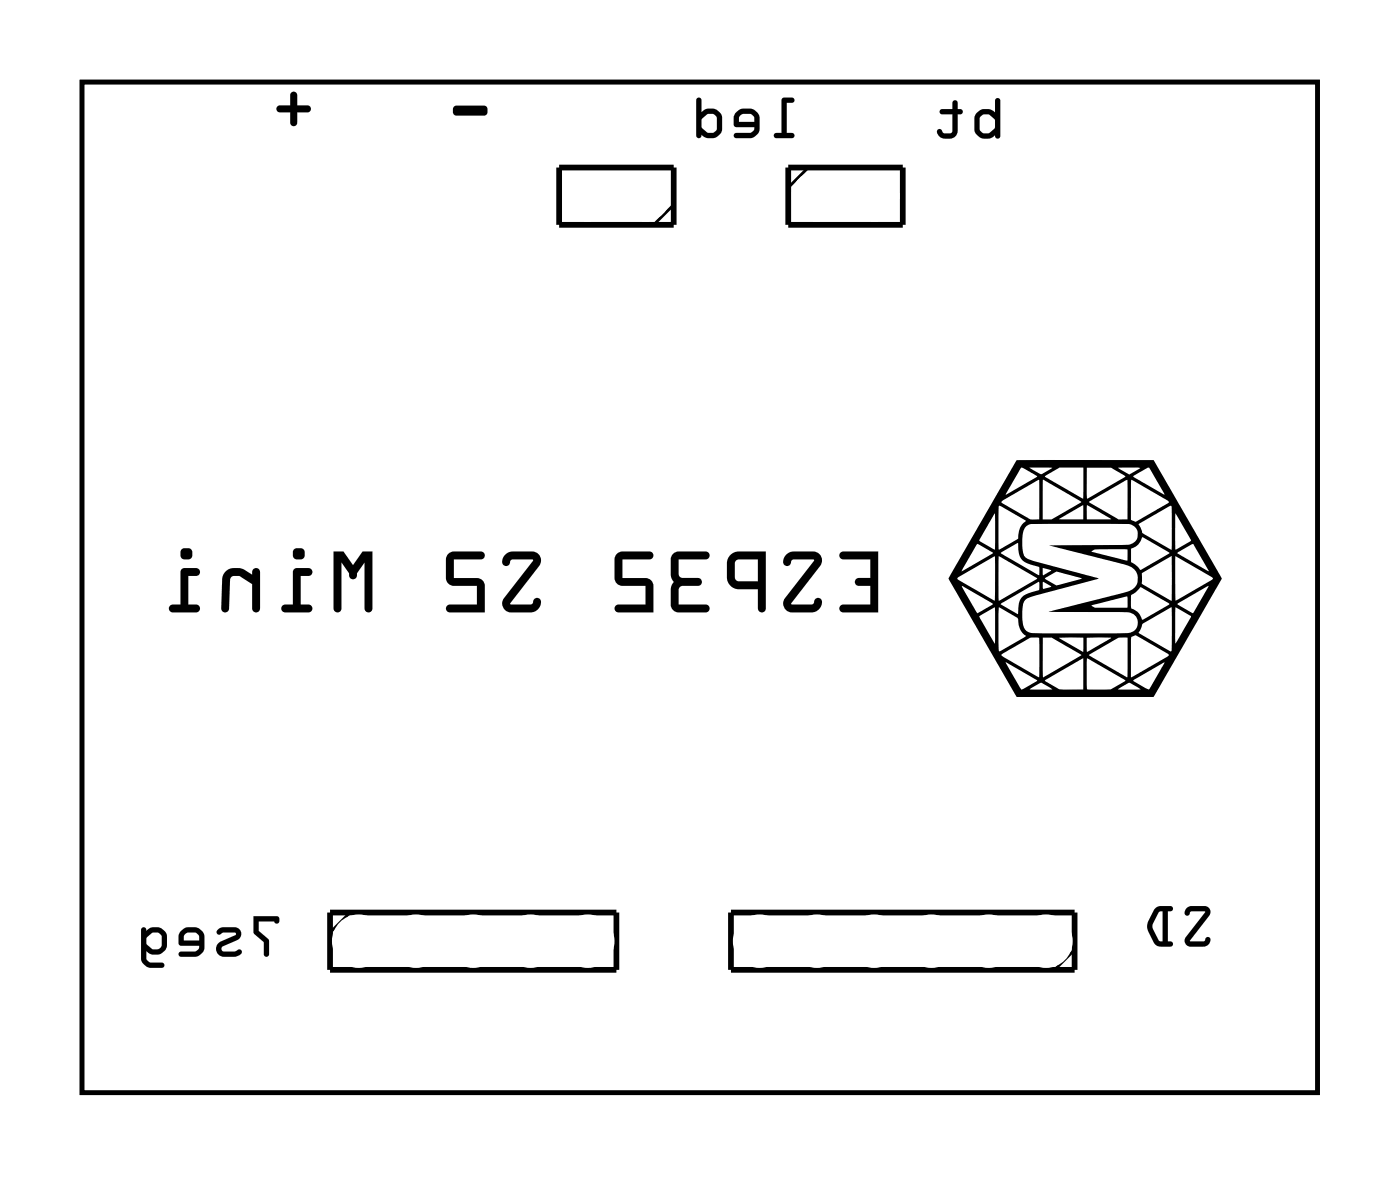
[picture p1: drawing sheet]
<svg xmlns="http://www.w3.org/2000/svg" width="62mm" height="52mm" viewBox="0 0 62 52" stroke-linecap="round" stroke-linejoin="round" font-family="sans-serif">
<path d="M3.6 3.6h54.8v44.8h-54.8z" fill="none" stroke="#000" stroke-width=".2"/>
<g fill="#000">
<path d="M12.3 4.7h.6v-.5a.16 .16 0 0 1 .1-.1 .16 .16 0 0 1 .2 .1v.5h.4a.16 .16 0 0 1 .2 .1 .16 .16 0 0 1-.2 .2h-.4v.4a.16 .16 0 0 1-.2 .2 .16 .16 0 0 1-.1-.2v-.4h-.5l-.1-.1zM20.1 4.7h1.4a.23 .23 0 0 1 .1 .2 .23 .23 0 0 1-.1 .2h-1.3l-.1-.1z"/>
<path d="M12.3 4.7v.2l.1 .1h.5v.4a.15 .15 0 0 0 .1 .2 .15 .15 0 0 0 .2-.2v-.4h.4a.15 .15 0 0 0 .2-.2 .15 .15 0 0 0-.2-.1h-.4v-.5a.15 .15 0 0 0-.2-.1 .15 .15 0 0 0-.1 .1v.5zM12.3 4.7h.6v-.5a.16 .16 0 0 1 .1-.1 .16 .16 0 0 1 .2 .1v.5h.4a.16 .16 0 0 1 .2 .1 .16 .16 0 0 1-.2 .2h-.4v.4a.16 .16 0 0 1-.2 .2 .16 .16 0 0 1-.1-.2v-.4h-.5l-.1-.1z"/>
<path d="M20.1 4.7v.3l.1 .1h1.3a.23 .23 0 0 0 .1-.2 .23 .23 0 0 0-.1-.2zM20.1 4.7h1.4a.23 .23 0 0 1 .1 .2 .23 .23 0 0 1-.1 .2h-1.3l-.1-.1z"/>
<path d="M34.7 4.4v1.5h-.3a.12 .12 0 0 0-.1 .1 .12 .12 0 0 0 .1 .1h.7a.12 .12 0 0 0 .1-.1 .12 .12 0 0 0-.1-.1h-.2v-1.3h.2a.12 .12 0 0 0 .1-.2 .12 .12 0 0 0-.1-.1zM34.7 4.4l.4-.1a.12 .12 0 0 1 .1 .1 .12 .12 0 0 1-.1 .2h-.2v1.3h.2a.12 .12 0 0 1 .1 .1 .12 .12 0 0 1-.1 .1h-.7a.12 .12 0 0 1-.1-.1 .12 .12 0 0 1 .1-.1h.3zM32.7 5l-.2 .2 .1 .4h.9v.1l-.2 .2h-.6a.12 .12 0 0 0-.2 .1 .12 .12 0 0 0 .2 .1h.6l.3-.1a.96 .96 0 0 0 .1-.8l-.3-.4h-.5zM32.7 5l.2-.2h.5l.3 .4a.96 .96 0 0 1-.1 .8l-.3 .1h-.6a.12 .12 0 0 1-.2-.1 .12 .12 0 0 1 .2-.1h.6l.2-.3h-.9l-.1-.4zM32.8 5.1h.5l.1 .1 .1 .2h-.7zM32.8 5.1v.3h.7l-.1-.2-.1-.1zM30.9 4.4v1.6a.12 .12 0 0 0 .1 .1 .12 .12 0 0 0 .1-.1l.3 .1h.3l.2-.1a.97 .97 0 0 0 .1-.9l-.3-.3h-.3l-.3 .2v-.6zM30.9 4.4h.2v.6l.3-.2h.3l.3 .3a.97 .97 0 0 1-.1 .9l-.2 .1h-.3l-.3-.1a.12 .12 0 0 1-.1 .1 .12 .12 0 0 1-.1-.1zM31.2 5.2l.2-.1h.3l.1 .1v.6l-.4 .1-.2-.2zM31.2 5.2v.5l.2 .2 .3-.1 .1-.7h-.2h-.2z"/>
<path d="M34.7 4.4v1.5h-.3a.12 .12 0 0 0-.1 .1 .12 .12 0 0 0 .1 .1h.7a.12 .12 0 0 0 .1-.1 .12 .12 0 0 0-.1-.1h-.2v-1.3h.2a.12 .12 0 0 0 .1-.2 .12 .12 0 0 0-.1-.1zM32.7 5l-.2 .2 .1 .4h.9v.1l-.2 .2h-.6a.12 .12 0 0 0-.2 .1 .12 .12 0 0 0 .2 .1h.6l.3-.1a.96 .96 0 0 0 .1-.8l-.3-.4h-.5zM32.8 5.1h.5l.1 .1 .1 .2h-.7zM30.9 4.4v1.6a.12 .12 0 0 0 .1 .1 .12 .12 0 0 0 .1-.1l.3 .1h.3l.2-.1a.97 .97 0 0 0 .1-.9 .54 .54 0 0 0-.7-.3l-.2 .2v-.6zM31.2 5.2l.2-.1h.3l.1 .1v.6l-.4 .1-.2-.2z"/>
<path d="M43.3 5l-.1 .3v.5l.2 .2a.55 .55 0 0 0 .7 0 .12 .12 0 0 0 .1 .1 .12 .12 0 0 0 .2-.1v-1.5a.14 .14 0 0 0-.2-.2 .12 .12 0 0 0-.1 .2v.5l-.1-.1-.4-.1zM43.3 5l.3-.2 .4 .1 .1 .1v-.5a.12 .12 0 0 1 .1-.2 .14 .14 0 0 1 .2 .2v1.5a.12 .12 0 0 1-.2 .1 .12 .12 0 0 1-.1-.1 .54 .54 0 0 1-.7 .1l-.2-.3v-.5zM43.5 5.2l.1-.1h.3l.2 .2v.4l-.2 .2h-.3l-.1-.1zM43.5 5.2v.6l.1 .1h.3l.2-.2v-.4l-.2-.2h-.3zM41.7 4.9v.2h.5v.7l-.1 .1-.3-.1a.12 .12 0 0 0-.1-.1 .12 .12 0 0 0-.1 .2 .49 .49 0 0 0 .4 .3 .49 .49 0 0 0 .5-.4v-.7h.1a.12 .12 0 0 0 .1-.1 .12 .12 0 0 0-.1-.2h-.1v-.2a.12 .12 0 0 0-.1-.2 .14 .14 0 0 0-.2 .2v.2zM41.7 4.9l.5-.1v-.2a.14 .14 0 0 1 .2-.2 .12 .12 0 0 1 .1 .2v.2h.1a.12 .12 0 0 1 .1 .2 .12 .12 0 0 1-.1 .1h-.1v.7a.46 .46 0 0 1-.5 .4 .46 .46 0 0 1-.4-.4 .17 .17 0 0 1 .1-.1 .17 .17 0 0 1 .2 .2l.3-.1v-.7h-.5z"/>
<path d="M43.3 5l-.1 .3v.4l.1 .3a.57 .57 0 0 0 .8 0 .12 .12 0 0 0 .1 .1 .12 .12 0 0 0 .2-.1v-1.5a.14 .14 0 0 0-.2-.2 .12 .12 0 0 0-.1 .2v.5l-.1-.1-.4-.1zM43.5 5.2l.1-.1h.3l.2 .2v.4l-.2 .2h-.3l-.1-.1zM41.7 4.9v.2h.5v.7l-.1 .1-.3-.1a.12 .12 0 0 0-.1-.1 .12 .12 0 0 0-.1 .2 .49 .49 0 0 0 .4 .3 .49 .49 0 0 0 .5-.4v-.7h.1a.12 .12 0 0 0 .1-.1 .12 .12 0 0 0-.1-.2h-.1v-.2a.12 .12 0 0 0-.1-.2 .14 .14 0 0 0-.2 .2v.2z"/>
<path d="M3.6 3.6v44.8h54.8v-44.8zM3.6 3.6h54.8v44.8h-54.8z"/>
<path d="M37.3 24.5l-.1 .2 .1 .1h1.3v.8h-.5a.17 .17 0 0 0-.2 .2 .17 .17 0 0 0 .2 .2h.5v.8h-1.2a.17 .17 0 0 0-.2 .2 .17 .17 0 0 0 .2 .1h1.5v-2.7zM37.3 24.5l1.6-.1v2.7h-1.5a.18 .18 0 0 1-.2-.1 .18 .18 0 0 1 .2-.2h1.2v-.8h-.5a.18 .18 0 0 1-.2-.2 .18 .18 0 0 1 .2-.2h.5v-.8h-1.3l-.1-.1zM34.9 24.6a.32 .32 0 0 0-.1 .4 .21 .21 0 0 0 .2 0 .21 .21 0 0 0 .1-.2l1 .1-1.3 1.6-.1 .2a.4 .4 0 0 0 .4 .4h.9a.39 .39 0 0 0 .4-.2 .39 .39 0 0 0-.1-.4l-.1 .1-.2 .2-.9-.1 1.3-1.6 .1-.3a.39 .39 0 0 0-.4-.4h-.9zM34.9 24.6l.3-.2h.9a.4 .4 0 0 1 .3 .3 .4 .4 0 0 1 0 .4l-1.3 1.6 1 .1a.2 .2 0 0 1 .1-.3 .2 .2 0 0 1 .3 .2 .47 .47 0 0 1-.5 .4h-.9a.4 .4 0 0 1-.3-.2 .4 .4 0 0 1 0-.4l1.3-1.6-1-.1a.2 .2 0 0 1-.1 .3 .2 .2 0 0 1-.3-.2zM32.4 24.6a1.1 1.1 0 0 0 .2 1.5h1v.9a.17 .17 0 0 0 .2 .1 .17 .17 0 0 0 .2-.1v-2.6h-1.2zM32.4 24.6l.4-.2h1.2v2.6a.18 .18 0 0 1-.2 .1 .18 .18 0 0 1-.2-.1v-.9h-.8a.53 .53 0 0 1-.6-.5v-.6zM32.6 24.8h1v1l-1-.1zM32.6 24.8v.9l1 .1v-1zM29.9 24.5a1.26 1.26 0 0 0-.1 1.1l.1 .2a1.42 1.42 0 0 0-.1 1.1l.3 .2h1.2a.17 .17 0 0 0 .2-.1 .17 .17 0 0 0-.2-.2h-1.2v-.8h.9a.17 .17 0 0 0 .1-.2 .17 .17 0 0 0-.1-.2h-.9v-.8h1.2a.17 .17 0 0 0 .2-.2 .17 .17 0 0 0-.2-.2h-1.2zM29.9 24.5l.2-.1h1.2a.18 .18 0 0 1 .2 .2 .18 .18 0 0 1-.2 .2h-1.2v.8h.9a.18 .18 0 0 1 .1 .2 .18 .18 0 0 1-.1 .2h-.8l-.1 .8h1.2a.18 .18 0 0 1 .2 .2 .18 .18 0 0 1-.2 .1h-1.2a.36 .36 0 0 1-.4-.3v-.7l.2-.3a1.43 1.43 0 0 1-.1-1.1zM27.4 24.5l-.1 .3v.8a.35 .35 0 0 0 .3 .4h1v.8h-1.2a.17 .17 0 0 0-.1 .2 .17 .17 0 0 0 .1 .1h1.6v-1.1a.35 .35 0 0 0-.4-.4h-1v-.8h1.2a.17 .17 0 0 0 .2-.2 .17 .17 0 0 0-.2-.2h-1.2zM27.4 24.5l.2-.1h1.2a.18 .18 0 0 1 .2 .2 .18 .18 0 0 1-.2 .2h-1.2v.8h1a.35 .35 0 0 1 .4 .4v1.1h-1.6a.18 .18 0 0 1-.1-.1 .18 .18 0 0 1 .1-.2h1.2v-.8h-1a.36 .36 0 0 1-.3-.4v-.8zM22.4 24.6a.32 .32 0 0 0-.1 .4 .21 .21 0 0 0 .3 0 .21 .21 0 0 0 .1-.2l.9 .1-1.2 1.6-.1 .2a.4 .4 0 0 0 .4 .4h.8a.39 .39 0 0 0 .4-.2 .39 .39 0 0 0 0-.4l-.2 .1-.2 .2-.9-.1 1.3-1.6 .1-.3a.39 .39 0 0 0-.4-.4h-.9zM22.4 24.6l.3-.2h.9a.4 .4 0 0 1 .4 .3 .4 .4 0 0 1-.1 .4l-1.3 1.6 1 .1a.2 .2 0 0 1 .2-.3 .2 .2 0 0 1 .2 .2 .47 .47 0 0 1-.5 .4h-.8a.4 .4 0 0 1-.4-.2 .4 .4 0 0 1 .1-.4l1.2-1.6-.9-.1a.2 .2 0 0 1-.2 .3 .2 .2 0 0 1-.2-.2zM19.9 24.5l-.1 .3v.8a.35 .35 0 0 0 .3 .4h1.1v.8h-1.2a.17 .17 0 0 0-.2 .2 .17 .17 0 0 0 .2 .1h1.5v-1.1a.35 .35 0 0 0-.3-.4h-1.1v-.8h1.2a.17 .17 0 0 0 .2-.2 .17 .17 0 0 0-.2-.2h-1.2zM19.9 24.5l.2-.1h1.2a.18 .18 0 0 1 .2 .2 .18 .18 0 0 1-.2 .2h-1.2v.8h1.1a.35 .35 0 0 1 .3 .4v1.1h-1.5a.18 .18 0 0 1-.2-.1 .18 .18 0 0 1 .2-.2h1.2v-.8h-1.1a.36 .36 0 0 1-.3-.4v-.8zM14.8 24.4v2.6a.17 .17 0 0 0 .2 .1 .17 .17 0 0 0 .1-.1v-2.1l.4 .5a.19 .19 0 0 0 .2 .3 .19 .19 0 0 0 .1-.3l.4-.5v2.1a.17 .17 0 0 0 .1 .1 .17 .17 0 0 0 .2-.1v-2.6h-.4l-.4 .7-.5-.7zM14.8 24.4h.4l.5 .6 .4-.6h.4v2.6a.18 .18 0 0 1-.2 .1 .18 .18 0 0 1-.1-.1v-2.1l-.4 .5a.19 .19 0 0 1-.1 .3 .19 .19 0 0 1-.2-.3l-.4-.5v2.1a.18 .18 0 0 1-.1 .1 .18 .18 0 0 1-.2-.1zM13 25.2v1.6h-.3a.17 .17 0 0 0-.2 .2 .17 .17 0 0 0 .2 .1h1a.17 .17 0 0 0 .2-.1 .17 .17 0 0 0-.2-.2h-.4v-1.3h.4a.17 .17 0 0 0 .2-.1 .17 .17 0 0 0-.2-.2zM13 25.2h.7a.18 .18 0 0 1 .2 .2 .18 .18 0 0 1-.2 .1h-.4v1.3h.4a.18 .18 0 0 1 .2 .2 .18 .18 0 0 1-.2 .1h-1a.18 .18 0 0 1-.2-.1 .18 .18 0 0 1 .2-.2h.3zM13 24.6a.27 .27 0 0 0 .5 0 .27 .27 0 0 0-.5 0zM13 24.5a.28 .28 0 0 1 .5 0 .28 .28 0 0 1-.5 0zM10 25.3l-.1 .4-.1 1.3a.17 .17 0 0 0 .2 .1 .17 .17 0 0 0 .2-.1v-1.3l.2-.2h.2l.6 .4v1.1a.17 .17 0 0 0 .2 .1 .17 .17 0 0 0 .1-.1v-1.6a.17 .17 0 0 0-.1-.2 .17 .17 0 0 0-.2 .2v.1l-.6-.3h-.4zM10 25.3l.4-.1a.95 .95 0 0 1 .8 .3v-.1a.18 .18 0 0 1 .2-.2 .18 .18 0 0 1 .1 .2v1.6a.18 .18 0 0 1-.1 .1 .18 .18 0 0 1-.2-.1v-1.1l-.6-.4h-.2l-.2 .2v1.3a.17 .17 0 0 1-.2 .1 .17 .17 0 0 1-.2-.1l.1-1.3zM8.1 25.2l-.1 1.6h-.3a.17 .17 0 0 0-.2 .2 .17 .17 0 0 0 .2 .1h1a.17 .17 0 0 0 .2-.1 .17 .17 0 0 0-.2-.2h-.4v-1.3h.4a.17 .17 0 0 0 .2-.1 .17 .17 0 0 0-.2-.2zM8.1 25.2h.6a.18 .18 0 0 1 .2 .2 .18 .18 0 0 1-.2 .1h-.3v1.3h.3a.18 .18 0 0 1 .2 .2 .18 .18 0 0 1-.2 .1h-1a.18 .18 0 0 1-.2-.1 .18 .18 0 0 1 .2-.2h.3zM8 24.6a.27 .27 0 0 0 .5 0 .27 .27 0 0 0-.5 0zM8 24.5a.28 .28 0 0 1 .5 0 .28 .28 0 0 1-.5 0z"/>
<path d="M37.3 24.5l-.1 .2 .1 .1h1.3v.8h-.5a.17 .17 0 0 0-.2 .2 .17 .17 0 0 0 .2 .2h.5v.8h-1.2a.17 .17 0 0 0-.2 .2 .17 .17 0 0 0 .2 .1h1.5v-2.7zM34.9 24.6a.32 .32 0 0 0-.1 .4 .21 .21 0 0 0 .2 0 .21 .21 0 0 0 .1-.2l1 .1-1.3 1.6a.39 .39 0 0 0 0 .4 .39 .39 0 0 0 .3 .2h.9a.39 .39 0 0 0 .4-.1 .39 .39 0 0 0-.1-.5l-.1 .1-.2 .2-.9-.1 1.3-1.6 .1-.3a.39 .39 0 0 0-.4-.4h-.9zM32.4 24.6a1.1 1.1 0 0 0 .2 1.5h1v.9a.17 .17 0 0 0 .2 .1 .17 .17 0 0 0 .2-.1v-2.6h-1.2zM32.6 24.8h1v1l-1-.1zM29.9 24.5a1.26 1.26 0 0 0-.1 1.1l.1 .2a1.43 1.43 0 0 0-.1 1.1l.3 .2h1.2a.17 .17 0 0 0 .2-.1 .17 .17 0 0 0-.2-.2h-1.2v-.8h.9a.17 .17 0 0 0 .1-.2 .17 .17 0 0 0-.1-.2h-.9v-.8h1.2a.17 .17 0 0 0 .2-.2 .17 .17 0 0 0-.2-.2h-1.2zM27.4 24.5l-.1 .3v.8a.35 .35 0 0 0 .3 .4h1v.8h-1.2a.17 .17 0 0 0-.1 .2 .17 .17 0 0 0 .1 .1h1.6v-1.1a.35 .35 0 0 0-.4-.4h-1v-.8h1.2a.17 .17 0 0 0 .2-.2 .17 .17 0 0 0-.2-.2h-1.2zM22.4 24.6a.32 .32 0 0 0-.1 .4 .21 .21 0 0 0 .3 0 .21 .21 0 0 0 .1-.2l.9 .1-1.2 1.6a.39 .39 0 0 0-.1 .4 .39 .39 0 0 0 .4 .2h.8a.39 .39 0 0 0 .4-.1 .39 .39 0 0 0 0-.5l-.2 .1-.2 .2-.9-.1 1.3-1.6 .1-.3a.39 .39 0 0 0-.4-.4h-.9zM19.9 24.5l-.1 .3v.8a.35 .35 0 0 0 .3 .4h1.1v.8h-1.2a.17 .17 0 0 0-.2 .2 .17 .17 0 0 0 .2 .1h1.5v-1.1a.35 .35 0 0 0-.3-.4h-1.1v-.8h1.2a.17 .17 0 0 0 .2-.2 .17 .17 0 0 0-.2-.2h-1.2zM14.8 24.4v2.6a.17 .17 0 0 0 .2 .1 .17 .17 0 0 0 .1-.1v-2.1l.4 .5a.19 .19 0 0 0 .2 .3 .19 .19 0 0 0 .1-.3l.4-.5v2.1a.17 .17 0 0 0 .1 .1 .17 .17 0 0 0 .2-.1v-2.6h-.4l-.4 .6-.5-.6zM13 25.2v1.6h-.3a.17 .17 0 0 0-.2 .2 .17 .17 0 0 0 .2 .1h1a.17 .17 0 0 0 .2-.1 .17 .17 0 0 0-.2-.2h-.4v-1.3h.4a.17 .17 0 0 0 .2-.1 .17 .17 0 0 0-.2-.2zM13 24.6a.27 .27 0 0 0 .5 0 .27 .27 0 0 0-.5 0zM10 25.3l-.1 .4-.1 1.3a.17 .17 0 0 0 .2 .1 .17 .17 0 0 0 .2-.1v-1.3l.2-.2h.2l.6 .4v1.1a.17 .17 0 0 0 .2 .1 .17 .17 0 0 0 .1-.1v-1.6a.17 .17 0 0 0-.1-.2 .17 .17 0 0 0-.2 .2v.1a.91 .91 0 0 0-1.2-.2zM8.1 25.2l-.1 1.6h-.3a.17 .17 0 0 0-.2 .2 .17 .17 0 0 0 .2 .1h1a.17 .17 0 0 0 .2-.1 .17 .17 0 0 0-.2-.2h-.3v-1.3h.3a.17 .17 0 0 0 .2-.1 .17 .17 0 0 0-.2-.2zM8 24.6a.27 .27 0 0 0 .5 0 .27 .27 0 0 0-.5 0z"/>
<path d="M45.1 20.4l-2.8 4.8a.63 .63 0 0 0 .1 1l2.7 4.7h6.1l2.7-4.8a.45 .45 0 0 0 .2-.7l-2.9-5zM52.1 24.7l1.7 .9-1.7 1zM52.2 24.5l.7-.4 .7 1.2zM52.2 26.8l1.4-.8-.7 1.2zM52.1 22.8l.5 .8a.3 .3 0 0 1 .2 .3 .3 .3 0 0 1-.3 .3l-.4 .2zM52.1 26.9l.6 .3a.22 .22 0 0 1 .1 .2 .22 .22 0 0 1-.1 .2l-.6 .9zM50.5 23.2l1.5-.8v2l-1.1-.6a.65 .65 0 0 1-.4-.6zM50.6 25.4l1.4-.8v2l-1-.5a.46 .46 0 0 1-.4-.7zM50.7 27.7l1.3-.8-.1 2-1.4-.9zM50.7 23.8l1.2 .7-1.3 .8-.4-.4v-.6l.2-.1zM50.2 26.4l.1-.1a.34 .34 0 0 1 .3-.3 .34 .34 0 0 1 .4 .2l.9 .6-1.2 .7-.2-.3-.3-.3zM50.2 21.3l1.6 1-1.4 .8-.2-.1zM50.2 28.2a.73 .73 0 0 1 .8 .3l.8 .5-1.6 1zM50.3 21.1l.6-.3a.25 .25 0 0 1 .2 .2l.5 .9zM50.3 30.2l1.4-.8-.7 1.2zM49.6 20.7l1 .1h-.2a.53 .53 0 0 1-.8-.1zM49.6 30.6l.3-.2a.53 .53 0 0 1 .7 .2zM45.5 23.3l.4-.1h4a.49 .49 0 0 1 .6 .6 .49 .49 0 0 1-.7 .4h-3.3l2.5 .6a2.73 2.73 0 0 1 1.4 .6 .72 .72 0 0 1-.7 .9l-3.2 .8h3.2a.52 .52 0 0 1 .6 .2 .52 .52 0 0 1 0 .7l-.6 .1h-3.6a.52 .52 0 0 1-.7-.5l-.1-.4a.7 .7 0 0 1 .7-.8l2.7-.8-2.5-.6a.87 .87 0 0 1-.8-.4v-.9zM48.3 22.2l1.7-.9v1.7a1.49 1.49 0 0 1-1.1-.4zM48.4 24.4h.2l1.4-.1v.5zM48.4 26.8l1.6-.4v.5h-1.4zM48.3 29l.4-.2a1.98 1.98 0 0 1 1.3-.5v1.7zM48.2 20.7h1.1l.3 .2a.23 .23 0 0 1 .3 .3l-1.7 .9zM48.2 29.2l1.7 .9-.1 .1a1.71 1.71 0 0 1-1.4 .4h-.2zM48.2 22.4l1.1 .6h-1.1zM48.2 28.3h1.1l-1.1 .6zM46.4 21.1l.6-.4h1v1.4zM47 23l1-.6v.6zM47 28.3h1v.6zM46.3 30.2l1.7-1v1.4l-1-.1zM46.3 25.6h.1a.62 .62 0 0 1 .7-.2l.9 .2-.9 .3a.62 .62 0 0 1-.8-.3zM46.2 21.3l1.8 1-1.4 .7h-.4zM46.2 28.3h.4l1.4 .7-1.7 1zM45.6 20.7h1.1l-.5 .3zM45.7 30.5h.1a.56 .56 0 0 1 .9 .1zM46.2 25.2l.4 .1-.3 .2zM46.3 25.8l.3 .1a.14 .14 0 0 1-.1 .2 .14 .14 0 0 1-.2 0zM44.4 22.2l1.7-.9v1.7h-.4zM44.4 24.5l.7-.4a.88 .88 0 0 0 1 1v.4zM44.4 26.7l1.7-.9v.4a.9 .9 0 0 0-1 1zM44.5 29l.9-.6a.64 .64 0 0 1 .7-.1v1.7l-1.6-.9zM45.3 20.7l.7 .4-1.4 .8zM44.3 24.6l1.7 1-1.7 1zM44.6 29.4l1.4 .8-.7 .4zM44.3 22.4l1.2 .7-.3 .4a.55 .55 0 0 1-.4 .6l-.5 .3zM44.3 26.9l.6 .4a.44 .44 0 0 1 .3 .5l.3 .4-1.2 .7zM44.1 22.8v1.6l-.6-.4a.73 .73 0 0 1 .3-.6zM42.5 25.6l1.6-.9v1.9l-1.6-.9zM43.4 27.3l.7-.4v1.6zM43.3 24.1l.7 .4-1.3 .8zM42.7 26l1.2 .7a.12 .12 0 0 1 .1 .1 .12 .12 0 0 1-.1 .1l-.6 .3z"/>
<path d="M11.2 40.6l.1 .8 .4 .4v.5a.12 .12 0 0 0 .1 .1 .12 .12 0 0 0 .1-.1v-.6l-.4-.4v-.5h.7a.12 .12 0 0 0 .1 .1 .12 .12 0 0 0 .1-.1l-.1-.2zM11.2 40.6h1.1a.17 .17 0 0 1 .1 .2 .17 .17 0 0 1-.1 .1l-.1-.1h-.7v.5l.4 .4v.6a.12 .12 0 0 1-.1 .1 .12 .12 0 0 1-.1-.1v-.5l-.5-.4zM9.6 41.2a.13 .13 0 0 0 .1 .2 .13 .13 0 0 0 .2-.1h.5l.1 .1-.8 .4-.1 .3a.36 .36 0 0 0 .3 .3h.5l.3-.1a.13 .13 0 0 0 0-.2 .13 .13 0 0 0-.2 .1h-.6l-.1-.1 .1-.2 .6-.2a.3 .3 0 0 0 .2-.4 .3 .3 0 0 0-.3-.2h-.5zM9.6 41.2a.88 .88 0 0 1 1 0l.1 .2-.1 .2-.7 .3-.1 .2 .1 .1h.6a.13 .13 0 0 1 .2-.1 .13 .13 0 0 1 0 .2 .8 .8 0 0 1-1.1-.1v-.2l.1-.2 .8-.4-.6-.1a.15 .15 0 0 1-.2 .1 .15 .15 0 0 1-.1-.2zM8 41.3l-.1 .2 .1 .4h.8v.1l-.1 .2h-.7a.12 .12 0 0 0-.1 .1 .12 .12 0 0 0 .1 .1h.7l.2-.1a.96 .96 0 0 0 .2-.9l-.3-.3h-.5zM8 41.3l.3-.2h.5l.3 .3a.96 .96 0 0 1-.2 .9l-.2 .1h-.7a.12 .12 0 0 1-.1-.1 .12 .12 0 0 1 .1-.1h.7l.1-.3h-.8l-.1-.4zM8.2 41.4l.5-.1 .1 .2v.2h-.7zM8.2 41.4v.3h.6v-.2l-.1-.2zM6.3 41.1v1.5l.3 .3h.6a.12 .12 0 0 0 .1-.1 .12 .12 0 0 0-.1-.1l-.6-.1-.1-.1v-.3l.3 .1h.3l.2-.1 .1-.3v-.6l-.3-.2h-.4l-.2 .2-.1-.2zM6.3 41.1a.12 .12 0 0 1 .1 0 .12 .12 0 0 1 .1 .2l.2-.2h.3l.2 .1 .2 .2v.5l-.1 .3-.2 .1h-.3l-.3-.1v.3l.1 .1 .6 .1a.12 .12 0 0 1 .1 .1 .12 .12 0 0 1-.1 .1h-.6l-.3-.3zM6.5 41.5l.3-.2h.2l.2 .2v.5l-.2 .1h-.3l-.2-.3zM6.5 41.5v.3l.2 .2 .3 .1 .2-.1v-.5l-.2-.2h-.2z"/>
<path d="M11.2 40.6l.1 .8 .4 .4v.5a.12 .12 0 0 0 .1 .1 .12 .12 0 0 0 .1-.1v-.6l-.4-.4v-.5h.7a.12 .12 0 0 0 .1 .1 .12 .12 0 0 0 .1-.1v-.1l-.1-.1zM9.6 41.2a.13 .13 0 0 0 .1 .2 .13 .13 0 0 0 .2-.1h.5l.1 .1-.7 .3a.35 .35 0 0 0-.2 .4 .35 .35 0 0 0 .3 .3h.5l.3-.1a.15 .15 0 0 0-.1-.2 .15 .15 0 0 0-.2 .1h-.5l-.1-.1 .1-.2 .6-.2a.3 .3 0 0 0 .2-.4 .3 .3 0 0 0-.3-.2h-.5zM8 41.3l-.1 .2 .1 .4h.8v.1l-.1 .2h-.7a.12 .12 0 0 0-.1 .1 .12 .12 0 0 0 .1 .1h.7l.2-.1a.96 .96 0 0 0 .2-.9l-.3-.3h-.5zM8.2 41.4l.5-.1 .1 .2v.2h-.6zM6.3 41.1v1.5l.3 .3h.6a.12 .12 0 0 0 .1-.1 .12 .12 0 0 0-.1-.1l-.6-.1-.1-.1v-.3l.3 .1h.3l.2-.1 .1-.3v-.6l-.3-.2h-.4l-.2 .2-.1-.2zM6.5 41.5l.3-.2h.2l.2 .2v.5l-.2 .1h-.3l-.2-.3z"/>
<path d="M52.6 40.3l-.1 .2a.15 .15 0 0 0 .2 .1 .15 .15 0 0 0 .1-.2h.7l-.9 1.1-.1 .2 .1 .2 .2 .1 .7-.1 .2-.3a.14 .14 0 0 0-.2-.1 .14 .14 0 0 0-.1 .2h-.6l.8-1.1 .1-.3-.3-.1h-.6zM52.6 40.2h.2h.6l.3 .1-.1 .3-.8 1.1h.6a.12 .12 0 0 1 .1-.2 .12 .12 0 0 1 .2 .1 .32 .32 0 0 1-.3 .4l-.7-.1-.1-.1v-.3l.9-1.1h-.7a.12 .12 0 0 1-.1 .2 .12 .12 0 0 1-.2-.1zM51.2 40.3l-.3 .6v.4l.4 .6 .6 .1a.12 .12 0 0 0 .1-.2 .12 .12 0 0 0-.1-.1h-.1v-1.3h.1a.12 .12 0 0 0 .1-.1 .12 .12 0 0 0-.1-.1h-.5zM51.2 40.3l.2-.1h.5a.12 .12 0 0 1 .1 .1 .12 .12 0 0 1-.1 .1h-.1v1.3h.1a.12 .12 0 0 1 .1 .1 .12 .12 0 0 1-.1 .2l-.5-.1-.2-.1a1 1 0 0 1 0-1.4zM51.4 40.4h.2v1.3h-.2l-.3-.6zM51.4 40.4l-.3 .7 .3 .6h.2v-1.3z"/>
<path d="M52.6 40.2l-.1 .3a.15 .15 0 0 0 .2 .1 .15 .15 0 0 0 .1-.2h.7l-1 1.2 .1 .3 .2 .1 .7-.1 .2-.3a.15 .15 0 0 0-.2-.1 .15 .15 0 0 0-.1 .2h-.6l.8-1.1 .1-.3-.3-.1h-.6zM51.2 40.3a1.07 1.07 0 0 0 0 1.5l.2 .1 .5 .1a.12 .12 0 0 0 .1-.2 .12 .12 0 0 0-.1-.1h-.1v-1.3h.1a.12 .12 0 0 0 .1-.1 .12 .12 0 0 0-.1-.1h-.5zM51.4 40.4h.2v1.3h-.2l-.3-.6z"/>
</g>
<path d="M24.8 7.4h5.1v2.6h-5.1zM35 7.4h5v2.6h-5zM14.6 40.4h12.7v2.6h-12.7zM32.4 40.4h15.3v2.6h-15.3z" fill="none" stroke="#000" stroke-width=".25"/>
<path d="M29.9 9.1l-.9 .9M35.8 7.4l-.8 .9M15.5 40.4l-.9 .9M47.7 42.1l-.9 .9" fill="none" stroke="#000" stroke-width=".13"/>
<circle cx="33.7" cy="13.8" r=".74" fill="#fff"/>
<circle cx="33.7" cy="13.8" r=".74" fill="none" stroke="#fff" stroke-width=".76" stroke-linecap="butt"/>
<circle cx="31.1" cy="13.8" r=".74" fill="#fff"/>
<circle cx="31.1" cy="13.8" r=".74" fill="none" stroke="#fff" stroke-width=".76" stroke-linecap="butt"/>
<circle cx="28.6" cy="13.8" r=".74" fill="#fff"/>
<circle cx="28.6" cy="13.8" r=".74" fill="none" stroke="#fff" stroke-width=".76" stroke-linecap="butt"/>
<circle cx="26.1" cy="13.8" r=".74" fill="#fff"/>
<circle cx="26.1" cy="13.8" r=".74" fill="none" stroke="#fff" stroke-width=".76" stroke-linecap="butt"/>
<circle cx="23.5" cy="13.8" r=".74" fill="#fff"/>
<circle cx="23.5" cy="13.8" r=".74" fill="none" stroke="#fff" stroke-width=".76" stroke-linecap="butt"/>
<circle cx="21" cy="13.8" r=".74" fill="#fff"/>
<circle cx="21" cy="13.8" r=".74" fill="none" stroke="#fff" stroke-width=".76" stroke-linecap="butt"/>
<circle cx="18.5" cy="13.8" r=".74" fill="#fff"/>
<circle cx="18.5" cy="13.8" r=".74" fill="none" stroke="#fff" stroke-width=".76" stroke-linecap="butt"/>
<circle cx="15.9" cy="13.8" r=".74" fill="#fff"/>
<circle cx="15.9" cy="13.8" r=".74" fill="none" stroke="#fff" stroke-width=".76" stroke-linecap="butt"/>
<circle cx="33.7" cy="16.3" r=".74" fill="#fff"/>
<circle cx="33.7" cy="16.3" r=".74" fill="none" stroke="#fff" stroke-width=".76" stroke-linecap="butt"/>
<circle cx="31.1" cy="16.3" r=".74" fill="#fff"/>
<circle cx="31.1" cy="16.3" r=".74" fill="none" stroke="#fff" stroke-width=".76" stroke-linecap="butt"/>
<circle cx="28.6" cy="16.3" r=".74" fill="#fff"/>
<circle cx="28.6" cy="16.3" r=".74" fill="none" stroke="#fff" stroke-width=".76" stroke-linecap="butt"/>
<circle cx="26.1" cy="16.3" r=".74" fill="#fff"/>
<circle cx="26.1" cy="16.3" r=".74" fill="none" stroke="#fff" stroke-width=".76" stroke-linecap="butt"/>
<circle cx="23.5" cy="16.3" r=".74" fill="#fff"/>
<circle cx="23.5" cy="16.3" r=".74" fill="none" stroke="#fff" stroke-width=".76" stroke-linecap="butt"/>
<circle cx="21" cy="16.3" r=".74" fill="#fff"/>
<circle cx="21" cy="16.3" r=".74" fill="none" stroke="#fff" stroke-width=".76" stroke-linecap="butt"/>
<circle cx="18.5" cy="16.3" r=".74" fill="#fff"/>
<circle cx="18.5" cy="16.3" r=".74" fill="none" stroke="#fff" stroke-width=".76" stroke-linecap="butt"/>
<circle cx="15.9" cy="16.3" r=".74" fill="#fff"/>
<circle cx="15.9" cy="16.3" r=".74" fill="none" stroke="#fff" stroke-width=".76" stroke-linecap="butt"/>
<circle cx="15.9" cy="36.6" r=".74" fill="#fff"/>
<circle cx="15.9" cy="36.6" r=".74" fill="none" stroke="#fff" stroke-width=".76" stroke-linecap="butt"/>
<circle cx="18.5" cy="36.6" r=".74" fill="#fff"/>
<circle cx="18.5" cy="36.6" r=".74" fill="none" stroke="#fff" stroke-width=".76" stroke-linecap="butt"/>
<circle cx="21" cy="36.6" r=".74" fill="#fff"/>
<circle cx="21" cy="36.6" r=".74" fill="none" stroke="#fff" stroke-width=".76" stroke-linecap="butt"/>
<circle cx="23.5" cy="36.6" r=".74" fill="#fff"/>
<circle cx="23.5" cy="36.6" r=".74" fill="none" stroke="#fff" stroke-width=".76" stroke-linecap="butt"/>
<circle cx="26.1" cy="36.6" r=".74" fill="#fff"/>
<circle cx="26.1" cy="36.6" r=".74" fill="none" stroke="#fff" stroke-width=".76" stroke-linecap="butt"/>
<circle cx="28.6" cy="36.6" r=".74" fill="#fff"/>
<circle cx="28.6" cy="36.6" r=".74" fill="none" stroke="#fff" stroke-width=".76" stroke-linecap="butt"/>
<circle cx="31.1" cy="36.6" r=".74" fill="#fff"/>
<circle cx="31.1" cy="36.6" r=".74" fill="none" stroke="#fff" stroke-width=".76" stroke-linecap="butt"/>
<circle cx="33.7" cy="36.6" r=".74" fill="#fff"/>
<circle cx="33.7" cy="36.6" r=".74" fill="none" stroke="#fff" stroke-width=".76" stroke-linecap="butt"/>
<circle cx="15.9" cy="34.1" r=".74" fill="#fff"/>
<circle cx="15.9" cy="34.1" r=".74" fill="none" stroke="#fff" stroke-width=".76" stroke-linecap="butt"/>
<circle cx="18.5" cy="34.1" r=".74" fill="#fff"/>
<circle cx="18.5" cy="34.1" r=".74" fill="none" stroke="#fff" stroke-width=".76" stroke-linecap="butt"/>
<circle cx="21" cy="34.1" r=".74" fill="#fff"/>
<circle cx="21" cy="34.1" r=".74" fill="none" stroke="#fff" stroke-width=".76" stroke-linecap="butt"/>
<circle cx="23.5" cy="34.1" r=".74" fill="#fff"/>
<circle cx="23.5" cy="34.1" r=".74" fill="none" stroke="#fff" stroke-width=".76" stroke-linecap="butt"/>
<circle cx="26.1" cy="34.1" r=".74" fill="#fff"/>
<circle cx="26.1" cy="34.1" r=".74" fill="none" stroke="#fff" stroke-width=".76" stroke-linecap="butt"/>
<circle cx="28.6" cy="34.1" r=".74" fill="#fff"/>
<circle cx="28.6" cy="34.1" r=".74" fill="none" stroke="#fff" stroke-width=".76" stroke-linecap="butt"/>
<circle cx="31.1" cy="34.1" r=".74" fill="#fff"/>
<circle cx="31.1" cy="34.1" r=".74" fill="none" stroke="#fff" stroke-width=".76" stroke-linecap="butt"/>
<circle cx="33.7" cy="34.1" r=".74" fill="#fff"/>
<circle cx="33.7" cy="34.1" r=".74" fill="none" stroke="#fff" stroke-width=".76" stroke-linecap="butt"/>
<circle cx="33.7" cy="13.8" r=".74" fill="#fff"/>
<circle cx="33.7" cy="13.8" r=".74" fill="none" stroke="#fff" stroke-width=".76" stroke-linecap="butt"/>
<circle cx="31.1" cy="13.8" r=".74" fill="#fff"/>
<circle cx="31.1" cy="13.8" r=".74" fill="none" stroke="#fff" stroke-width=".76" stroke-linecap="butt"/>
<circle cx="28.6" cy="13.8" r=".74" fill="#fff"/>
<circle cx="28.6" cy="13.8" r=".74" fill="none" stroke="#fff" stroke-width=".76" stroke-linecap="butt"/>
<circle cx="26.1" cy="13.8" r=".74" fill="#fff"/>
<circle cx="26.1" cy="13.8" r=".74" fill="none" stroke="#fff" stroke-width=".76" stroke-linecap="butt"/>
<circle cx="23.5" cy="13.8" r=".74" fill="#fff"/>
<circle cx="23.5" cy="13.8" r=".74" fill="none" stroke="#fff" stroke-width=".76" stroke-linecap="butt"/>
<circle cx="21" cy="13.8" r=".74" fill="#fff"/>
<circle cx="21" cy="13.8" r=".74" fill="none" stroke="#fff" stroke-width=".76" stroke-linecap="butt"/>
<circle cx="18.5" cy="13.8" r=".74" fill="#fff"/>
<circle cx="18.5" cy="13.8" r=".74" fill="none" stroke="#fff" stroke-width=".76" stroke-linecap="butt"/>
<circle cx="15.9" cy="13.8" r=".74" fill="#fff"/>
<circle cx="15.9" cy="13.8" r=".74" fill="none" stroke="#fff" stroke-width=".76" stroke-linecap="butt"/>
<circle cx="33.7" cy="16.3" r=".74" fill="#fff"/>
<circle cx="33.7" cy="16.3" r=".74" fill="none" stroke="#fff" stroke-width=".76" stroke-linecap="butt"/>
<circle cx="31.1" cy="16.3" r=".74" fill="#fff"/>
<circle cx="31.1" cy="16.3" r=".74" fill="none" stroke="#fff" stroke-width=".76" stroke-linecap="butt"/>
<circle cx="28.6" cy="16.3" r=".74" fill="#fff"/>
<circle cx="28.6" cy="16.3" r=".74" fill="none" stroke="#fff" stroke-width=".76" stroke-linecap="butt"/>
<circle cx="26.1" cy="16.3" r=".74" fill="#fff"/>
<circle cx="26.1" cy="16.3" r=".74" fill="none" stroke="#fff" stroke-width=".76" stroke-linecap="butt"/>
<circle cx="23.5" cy="16.3" r=".74" fill="#fff"/>
<circle cx="23.5" cy="16.3" r=".74" fill="none" stroke="#fff" stroke-width=".76" stroke-linecap="butt"/>
<circle cx="21" cy="16.3" r=".74" fill="#fff"/>
<circle cx="21" cy="16.3" r=".74" fill="none" stroke="#fff" stroke-width=".76" stroke-linecap="butt"/>
<circle cx="18.5" cy="16.3" r=".74" fill="#fff"/>
<circle cx="18.5" cy="16.3" r=".74" fill="none" stroke="#fff" stroke-width=".76" stroke-linecap="butt"/>
<circle cx="15.9" cy="16.3" r=".74" fill="#fff"/>
<circle cx="15.9" cy="16.3" r=".74" fill="none" stroke="#fff" stroke-width=".76" stroke-linecap="butt"/>
<circle cx="15.9" cy="36.6" r=".74" fill="#fff"/>
<circle cx="15.9" cy="36.6" r=".74" fill="none" stroke="#fff" stroke-width=".76" stroke-linecap="butt"/>
<circle cx="18.5" cy="36.6" r=".74" fill="#fff"/>
<circle cx="18.5" cy="36.6" r=".74" fill="none" stroke="#fff" stroke-width=".76" stroke-linecap="butt"/>
<circle cx="21" cy="36.6" r=".74" fill="#fff"/>
<circle cx="21" cy="36.6" r=".74" fill="none" stroke="#fff" stroke-width=".76" stroke-linecap="butt"/>
<circle cx="23.5" cy="36.6" r=".74" fill="#fff"/>
<circle cx="23.5" cy="36.6" r=".74" fill="none" stroke="#fff" stroke-width=".76" stroke-linecap="butt"/>
<circle cx="26.1" cy="36.6" r=".74" fill="#fff"/>
<circle cx="26.1" cy="36.6" r=".74" fill="none" stroke="#fff" stroke-width=".76" stroke-linecap="butt"/>
<circle cx="28.6" cy="36.6" r=".74" fill="#fff"/>
<circle cx="28.6" cy="36.6" r=".74" fill="none" stroke="#fff" stroke-width=".76" stroke-linecap="butt"/>
<circle cx="31.1" cy="36.6" r=".74" fill="#fff"/>
<circle cx="31.1" cy="36.6" r=".74" fill="none" stroke="#fff" stroke-width=".76" stroke-linecap="butt"/>
<circle cx="33.7" cy="36.6" r=".74" fill="#fff"/>
<circle cx="33.7" cy="36.6" r=".74" fill="none" stroke="#fff" stroke-width=".76" stroke-linecap="butt"/>
<circle cx="15.9" cy="34.1" r=".74" fill="#fff"/>
<circle cx="15.9" cy="34.1" r=".74" fill="none" stroke="#fff" stroke-width=".76" stroke-linecap="butt"/>
<circle cx="18.5" cy="34.1" r=".74" fill="#fff"/>
<circle cx="18.5" cy="34.1" r=".74" fill="none" stroke="#fff" stroke-width=".76" stroke-linecap="butt"/>
<circle cx="21" cy="34.1" r=".74" fill="#fff"/>
<circle cx="21" cy="34.1" r=".74" fill="none" stroke="#fff" stroke-width=".76" stroke-linecap="butt"/>
<circle cx="23.5" cy="34.1" r=".74" fill="#fff"/>
<circle cx="23.5" cy="34.1" r=".74" fill="none" stroke="#fff" stroke-width=".76" stroke-linecap="butt"/>
<circle cx="26.1" cy="34.1" r=".74" fill="#fff"/>
<circle cx="26.1" cy="34.1" r=".74" fill="none" stroke="#fff" stroke-width=".76" stroke-linecap="butt"/>
<circle cx="28.6" cy="34.1" r=".74" fill="#fff"/>
<circle cx="28.6" cy="34.1" r=".74" fill="none" stroke="#fff" stroke-width=".76" stroke-linecap="butt"/>
<circle cx="31.1" cy="34.1" r=".74" fill="#fff"/>
<circle cx="31.1" cy="34.1" r=".74" fill="none" stroke="#fff" stroke-width=".76" stroke-linecap="butt"/>
<circle cx="33.7" cy="34.1" r=".74" fill="#fff"/>
<circle cx="33.7" cy="34.1" r=".74" fill="none" stroke="#fff" stroke-width=".76" stroke-linecap="butt"/>
<circle cx="15.9" cy="8.7" r=".74" fill="#fff"/>
<circle cx="15.9" cy="8.7" r=".74" fill="none" stroke="#fff" stroke-width=".76" stroke-linecap="butt"/>
<circle cx="18.4" cy="8.7" r=".74" fill="#fff"/>
<circle cx="18.4" cy="8.7" r=".74" fill="none" stroke="#fff" stroke-width=".76" stroke-linecap="butt"/>
<circle cx="15.9" cy="8.7" r=".74" fill="#fff"/>
<circle cx="15.9" cy="8.7" r=".74" fill="none" stroke="#fff" stroke-width=".76" stroke-linecap="butt"/>
<circle cx="18.4" cy="8.7" r=".74" fill="#fff"/>
<circle cx="18.4" cy="8.7" r=".74" fill="none" stroke="#fff" stroke-width=".76" stroke-linecap="butt"/>
<circle cx="36.2" cy="8.7" r=".74" fill="#fff"/>
<circle cx="36.2" cy="8.7" r=".74" fill="none" stroke="#fff" stroke-width=".76" stroke-linecap="butt"/>
<circle cx="38.8" cy="8.7" r=".74" fill="#fff"/>
<circle cx="38.8" cy="8.7" r=".74" fill="none" stroke="#fff" stroke-width=".76" stroke-linecap="butt"/>
<circle cx="28.6" cy="8.7" r=".74" fill="#fff"/>
<circle cx="28.6" cy="8.7" r=".74" fill="none" stroke="#fff" stroke-width=".76" stroke-linecap="butt"/>
<circle cx="26.1" cy="8.7" r=".74" fill="#fff"/>
<circle cx="26.1" cy="8.7" r=".74" fill="none" stroke="#fff" stroke-width=".76" stroke-linecap="butt"/>
<circle cx="46.4" cy="41.7" r=".8" fill="#fff"/>
<circle cx="46.4" cy="41.7" r=".8" fill="none" stroke="#fff" stroke-width=".76" stroke-linecap="butt"/>
<circle cx="43.8" cy="41.7" r=".8" fill="#fff"/>
<circle cx="43.8" cy="41.7" r=".8" fill="none" stroke="#fff" stroke-width=".76" stroke-linecap="butt"/>
<circle cx="41.3" cy="41.7" r=".8" fill="#fff"/>
<circle cx="41.3" cy="41.7" r=".8" fill="none" stroke="#fff" stroke-width=".76" stroke-linecap="butt"/>
<circle cx="38.8" cy="41.7" r=".8" fill="#fff"/>
<circle cx="38.8" cy="41.7" r=".8" fill="none" stroke="#fff" stroke-width=".76" stroke-linecap="butt"/>
<circle cx="36.2" cy="41.7" r=".8" fill="#fff"/>
<circle cx="36.2" cy="41.7" r=".8" fill="none" stroke="#fff" stroke-width=".76" stroke-linecap="butt"/>
<circle cx="33.7" cy="41.7" r=".8" fill="#fff"/>
<circle cx="33.7" cy="41.7" r=".8" fill="none" stroke="#fff" stroke-width=".76" stroke-linecap="butt"/>
<circle cx="15.9" cy="41.7" r=".8" fill="#fff"/>
<circle cx="15.9" cy="41.7" r=".8" fill="none" stroke="#fff" stroke-width=".76" stroke-linecap="butt"/>
<circle cx="18.4" cy="41.7" r=".8" fill="#fff"/>
<circle cx="18.4" cy="41.7" r=".8" fill="none" stroke="#fff" stroke-width=".76" stroke-linecap="butt"/>
<circle cx="21" cy="41.7" r=".8" fill="#fff"/>
<circle cx="21" cy="41.7" r=".8" fill="none" stroke="#fff" stroke-width=".76" stroke-linecap="butt"/>
<circle cx="23.5" cy="41.7" r=".8" fill="#fff"/>
<circle cx="23.5" cy="41.7" r=".8" fill="none" stroke="#fff" stroke-width=".76" stroke-linecap="butt"/>
<circle cx="26.1" cy="41.7" r=".8" fill="#fff"/>
<circle cx="26.1" cy="41.7" r=".8" fill="none" stroke="#fff" stroke-width=".76" stroke-linecap="butt"/>
<circle cx="10.8" cy="13.8" r="1.1" fill="#fff"/>
<circle cx="10.8" cy="13.8" r="1.1" fill="none" stroke="#fff" stroke-width=".25"/>
<circle cx="54" cy="6.2" r="1.1" fill="#fff"/>
<circle cx="54" cy="6.2" r="1.1" fill="none" stroke="#fff" stroke-width=".25"/>
<circle cx="56.5" cy="46.8" r="1.1" fill="#fff"/>
<circle cx="56.5" cy="46.8" r="1.1" fill="none" stroke="#fff" stroke-width=".25"/>
<circle cx="5.7" cy="46.8" r="1.1" fill="#fff"/>
<circle cx="5.7" cy="46.8" r="1.1" fill="none" stroke="#fff" stroke-width=".25"/>
</svg>
